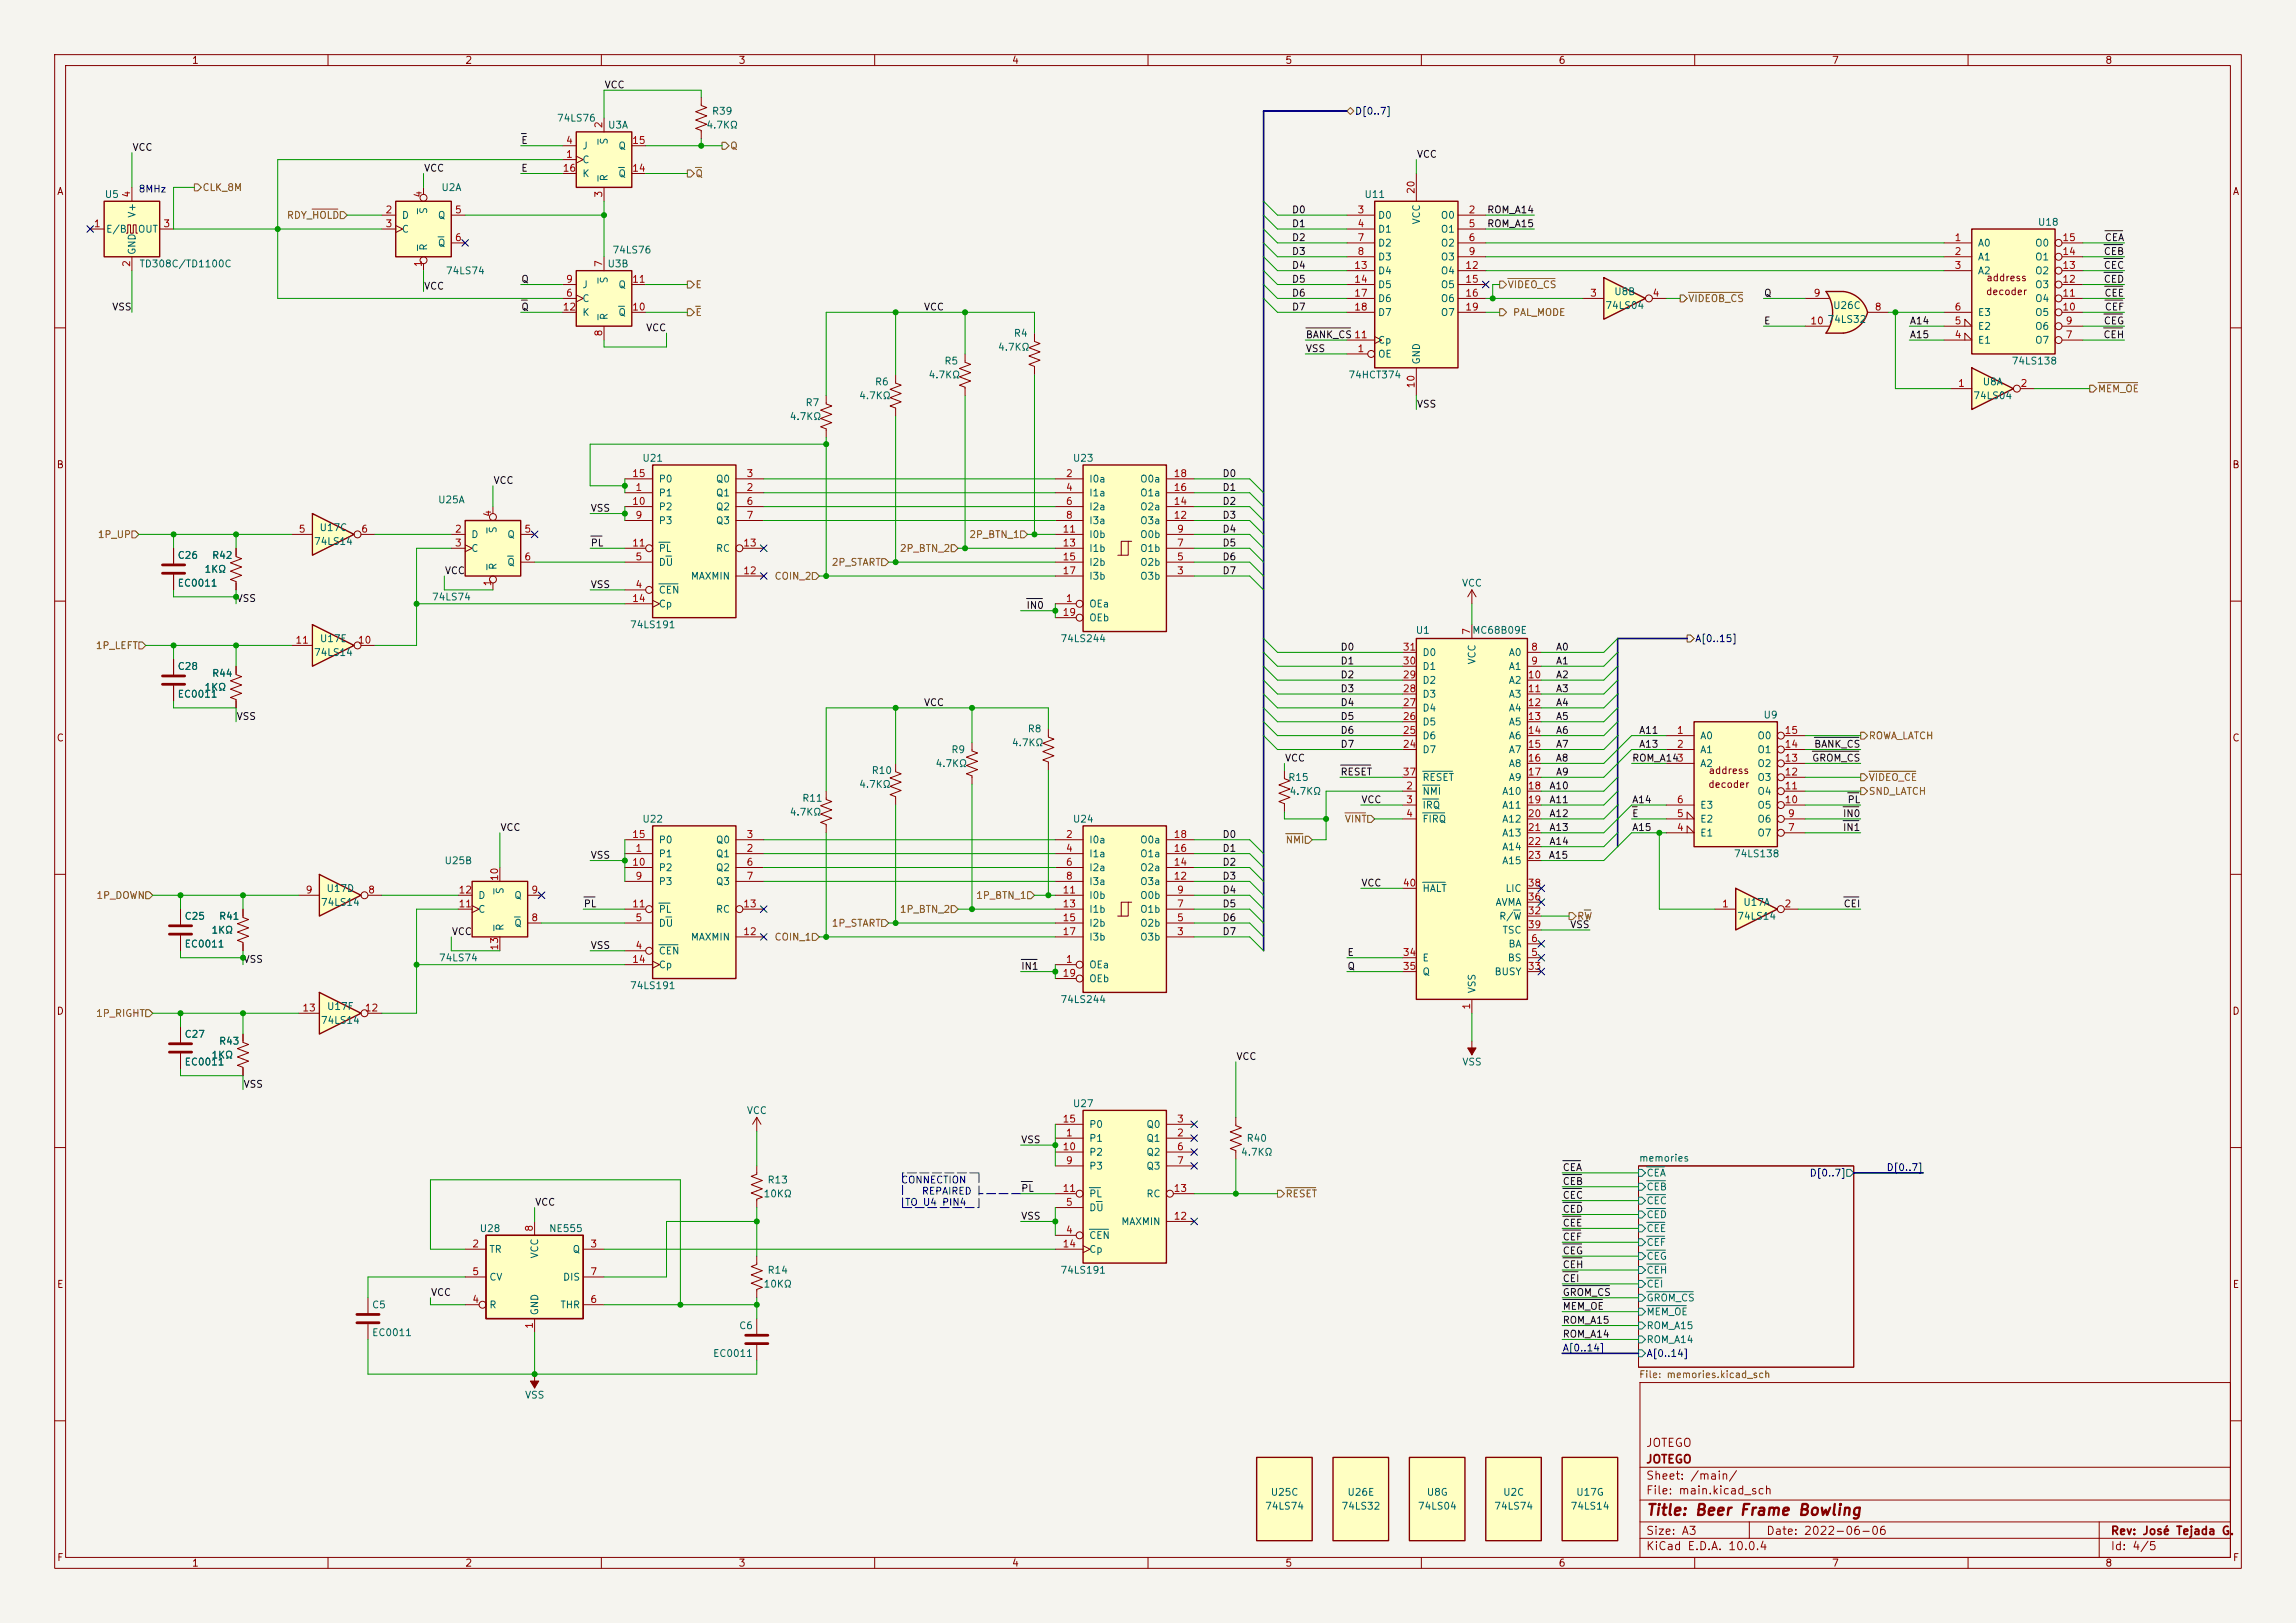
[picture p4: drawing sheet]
<svg xmlns="http://www.w3.org/2000/svg" width="420mm" height="297mm" viewBox="0 0 420 297" stroke-linecap="round" stroke-linejoin="round" font-family="sans-serif">
<defs><g id="words">
<text font-size="2" fill="#840000" x="301" y="277.8">Title: Beer Frame Bowling</text>
<g font-size="1.5" fill="#840000">
<text x="301" y="268.1">JOTEGO</text>
<text x="301" y="265.1">JOTEGO</text>
<text x="301" y="273.8">File: main.kicad_sch</text>
<text x="301" y="271.1">Sheet: /main/</text>
<text x="301" y="281.2">Size: A3</text>
<text x="323" y="281.2">Date: 2022-06-06</text>
<text x="386" y="281.2">Rev: José Tejada G.</text>
<text x="301" y="284">KiCad E.D.A. 10.0.4</text>
<text x="386" y="284">Id: 4/5</text>
</g>
<g font-size="1.3" fill="#840000">
<text x="35" y="12">1</text>
<text x="85" y="12">2</text>
<text x="135" y="12">3</text>
<text x="185" y="12">4</text>
<text x="235" y="12">5</text>
<text x="285" y="12">6</text>
<text x="335" y="12">7</text>
<text x="385" y="12">8</text>
<text x="10.3" y="36">A</text>
<text x="408.3" y="36">A</text>
<text x="363.2" y="51.8">address</text>
<text x="363.2" y="54.3">decoder</text>
<text x="10.3" y="86">B</text>
<text x="408.2" y="86">B</text>
<text x="10.3" y="136">C</text>
<text x="408.2" y="136">C</text>
<text x="312.4" y="141.9">address</text>
<text x="312.4" y="144.5">decoder</text>
<text x="10.3" y="186">D</text>
<text x="408.2" y="186">D</text>
<text x="10.3" y="236">E</text>
<text x="408.3" y="236">E</text>
<text x="10.3" y="286">F</text>
<text x="35" y="287">1</text>
<text x="85" y="287">2</text>
<text x="135" y="287">3</text>
<text x="185" y="287">4</text>
<text x="235" y="287">5</text>
<text x="285" y="287">6</text>
<text x="335" y="287">7</text>
<text x="385" y="287">8</text>
<text x="408.3" y="286">F</text>
</g>
<g font-size="1.3" fill="#0f0f0f">
<text x="110.5" y="16.5">VCC</text>
<text x="24.1" y="27.9">VCC</text>
<text x="95.2" y="26.6">E</text>
<text x="259.1" y="29.2">VCC</text>
<text x="77.5" y="31.7">VCC</text>
<text x="95.2" y="31.7">E</text>
<text x="236.2" y="41.9">D1</text>
<text x="236.2" y="39.3">D0</text>
<text x="271.9" y="41.9">ROM_A15</text>
<text x="271.9" y="39.3">ROM_A14</text>
<text x="236.2" y="44.4">D2</text>
<text x="236.2" y="47">D3</text>
<text x="384.7" y="47">CEB</text>
<text x="384.9" y="44.4">CEA</text>
<text x="77.5" y="53.3">VCC</text>
<text x="95.2" y="52">Q</text>
<text x="236.2" y="49.5">D4</text>
<text x="236.2" y="52">D5</text>
<text x="384.7" y="49.5">CEC</text>
<text x="384.7" y="52">CED</text>
<text x="20.4" y="57.1">VSS</text>
<text x="95.2" y="57.1">Q</text>
<text x="168.9" y="57.1">VCC</text>
<text x="236.2" y="54.6">D6</text>
<text x="236.2" y="57.1">D7</text>
<text x="322.6" y="59.7">E</text>
<text x="322.6" y="54.6">Q</text>
<text x="349.2" y="59.7">A14</text>
<text x="384.7" y="59.7">CEG</text>
<text x="384.8" y="54.6">CEE</text>
<text x="384.9" y="57.1">CEF</text>
<text x="118.1" y="60.9">VCC</text>
<text x="238.8" y="64.7">VSS</text>
<text x="238.8" y="62.2">BANK_CS 11</text>
<text x="349.2" y="62.2">A15</text>
<text x="384.7" y="62.2">CEH</text>
<text x="259.1" y="74.9">VSS</text>
<text x="90.2" y="88.9">VCC</text>
<text x="223.5" y="87.6">D0</text>
<text x="107.9" y="93.9">VSS</text>
<text x="223.5" y="95.2">D3</text>
<text x="223.5" y="90.1">D1</text>
<text x="223.5" y="92.7">D2</text>
<text x="107.9" y="100.3">PL</text>
<text x="223.5" y="100.3">D5</text>
<text x="223.5" y="97.8">D4</text>
<text x="81.3" y="105.4">VCC</text>
<text x="107.9" y="107.9">VSS</text>
<text x="223.5" y="105.4">D7</text>
<text x="223.5" y="102.8">D6</text>
<text x="43.2" y="110.5">VSS</text>
<text x="187.7" y="111.7">IN0</text>
<text x="245.1" y="119.3">D0</text>
<text x="284.5" y="119.3">A0</text>
<text x="245.1" y="124.4">D2</text>
<text x="245.1" y="121.9">D1</text>
<text x="284.5" y="124.4">A2</text>
<text x="284.5" y="121.9">A1</text>
<text x="168.9" y="129.5">VCC</text>
<text x="245.1" y="127">D3</text>
<text x="245.1" y="129.5">D4</text>
<text x="284.5" y="129.5">A4</text>
<text x="284.5" y="127">A3</text>
<text x="43.2" y="132">VSS</text>
<text x="245.1" y="137.1">D7</text>
<text x="245.1" y="134.6">D6</text>
<text x="245.1" y="132">D5</text>
<text x="284.5" y="137.1">A7</text>
<text x="284.5" y="132">A5</text>
<text x="284.5" y="134.6">A6</text>
<text x="299.7" y="137.1">A13</text>
<text x="299.7" y="134.6">A11</text>
<text x="331.8" y="137.1">BANK_CS</text>
<text x="234.9" y="139.7">VCC</text>
<text x="245.1" y="142.2">RESET</text>
<text x="284.5" y="139.7">A8</text>
<text x="284.5" y="142.2">A9</text>
<text x="298.4" y="139.7">ROM_A143</text>
<text x="331.4" y="139.7">GROM_CS</text>
<text x="248.9" y="147.3">VCC</text>
<text x="283.3" y="144.7">A10</text>
<text x="283.3" y="147.3">A11</text>
<text x="283.3" y="149.8">A12</text>
<text x="298.4" y="149.8">E</text>
<text x="298.4" y="147.3">A14</text>
<text x="337" y="149.8">IN0</text>
<text x="337.9" y="147.3">PL</text>
<text x="91.4" y="152.4">VCC</text>
<text x="223.5" y="153.6">D0</text>
<text x="283.3" y="152.4">A13</text>
<text x="283.3" y="154.9">A14</text>
<text x="298.4" y="152.4">A15</text>
<text x="337" y="152.4">IN1</text>
<text x="107.9" y="157.4">VSS</text>
<text x="223.5" y="156.2">D1</text>
<text x="223.5" y="158.7">D2</text>
<text x="223.5" y="161.3">D3</text>
<text x="283.2" y="157.4">A15</text>
<text x="106.7" y="166.3">PL</text>
<text x="223.5" y="166.3">D5</text>
<text x="223.5" y="163.8">D4</text>
<text x="248.9" y="162.5">VCC</text>
<text x="337.1" y="166.3">CEI</text>
<text x="82.5" y="171.4">VCC</text>
<text x="107.9" y="174">VSS</text>
<text x="223.5" y="171.4">D7</text>
<text x="223.5" y="168.9">D6</text>
<text x="287.1" y="170.1">VSS</text>
<text x="44.4" y="176.5">VSS</text>
<text x="186.7" y="177.8">IN1</text>
<text x="246.4" y="177.8">Q</text>
<text x="246.4" y="175.2">E</text>
<text x="226.1" y="194.3">VCC</text>
<text x="44.4" y="199.4">VSS</text>
<text x="186.7" y="209.5">VSS</text>
<text x="285.8" y="214.6">CEA</text>
<text x="97.8" y="220.9">VCC</text>
<text x="186.7" y="218.4">PL</text>
<text x="285.8" y="219.7">CEC</text>
<text x="285.8" y="217.1">CEB</text>
<text x="186.7" y="223.5">VSS</text>
<text x="285.8" y="222.2">CED</text>
<text x="285.8" y="224.8">CEE</text>
<text x="285.8" y="227.3">CEF</text>
<text x="285.8" y="232.4">CEH</text>
<text x="285.8" y="229.8">CEG</text>
<text x="78.7" y="237.5">VCC</text>
<text x="285.8" y="234.9">CEI</text>
<text x="285.8" y="237.5">GROM_CS</text>
<text x="285.8" y="240">MEM_OE</text>
<text x="285.8" y="242.5">ROM_A15</text>
<text x="285.8" y="245.1">ROM_A14</text>
</g>
<g font-size="1.3" fill="#006464">
<text x="101.8" y="22.6">74LS76</text>
<text x="111.1" y="23.8">U3A</text>
<text x="129.1" y="23.8">4.7KΩ</text>
<text x="130.1" y="21.3">R39</text>
<text x="106.4" y="27.6">J</text>
<text x="111.5" y="26.6" transform="rotate(-90 111.5 26.6)">S</text>
<text x="113" y="27.6">Q</text>
<text x="80.6" y="35.3">U2A</text>
<text x="106.4" y="30.2">C</text>
<text x="106.4" y="32.7">K</text>
<text x="111.5" y="33.3" transform="rotate(-90 111.5 33.3)">R</text>
<text x="113" y="32.7">Q</text>
<text x="19.1" y="36.5">U5</text>
<text x="25.1" y="39.9" transform="rotate(-90 25.1 39.9)">V+</text>
<text x="73.4" y="40.3">D</text>
<text x="78.4" y="39.3" transform="rotate(-90 78.4 39.3)">S</text>
<text x="80" y="40.3">Q</text>
<text x="249.5" y="36.5">U11</text>
<text x="252" y="40.3">D0</text>
<text x="260.1" y="41.2" transform="rotate(-90 260.1 41.2)">VCC</text>
<text x="263.4" y="40.3">O0</text>
<text x="372.7" y="41.6">U18</text>
<text x="19.3" y="42.9">E/B</text>
<text x="25.1" y="46.7" transform="rotate(-90 25.1 46.7)">GND</text>
<text x="25.1" y="42.9">OUT</text>
<text x="73.4" y="42.9">C</text>
<text x="78.4" y="46" transform="rotate(-90 78.4 46)">R</text>
<text x="80" y="45.4">Q</text>
<text x="111.9" y="46.7">74LS76</text>
<text x="252" y="42.9">D1</text>
<text x="252" y="45.4">D2</text>
<text x="252" y="48">D3</text>
<text x="263.4" y="42.9">O1</text>
<text x="263.4" y="45.4">O2</text>
<text x="263.4" y="48">O3</text>
<text x="361.7" y="45.4">A0</text>
<text x="361.7" y="48">A1</text>
<text x="372.2" y="48">O1</text>
<text x="372.2" y="45.4">O0</text>
<text x="25.4" y="49.2">TD308C/TD1100C</text>
<text x="81.5" y="50.5">74LS74</text>
<text x="106.4" y="53">J</text>
<text x="111" y="49.2">U3B</text>
<text x="111.5" y="52" transform="rotate(-90 111.5 52)">S</text>
<text x="113" y="53">Q</text>
<text x="252" y="50.5">D4</text>
<text x="252" y="53">D5</text>
<text x="263.4" y="50.5">O4</text>
<text x="263.4" y="53">O5</text>
<text x="361.7" y="50.5">A2</text>
<text x="372.2" y="53">O3</text>
<text x="372.2" y="50.5">O2</text>
<text x="106.4" y="55.6">C</text>
<text x="106.4" y="58.1">K</text>
<text x="111.5" y="58.7" transform="rotate(-90 111.5 58.7)">R</text>
<text x="113" y="58.1">Q</text>
<text x="252" y="55.6">D6</text>
<text x="252" y="58.1">D7</text>
<text x="263.4" y="55.6">O6</text>
<text x="263.4" y="58.1">O7</text>
<text x="293.5" y="56.9">74LS04</text>
<text x="295.2" y="54.3">U8B</text>
<text x="334.2" y="59.4">74LS32</text>
<text x="335.2" y="56.9">U26C</text>
<text x="361.7" y="58.1">E3</text>
<text x="372.2" y="58.1">O5</text>
<text x="372.2" y="55.6">O4</text>
<text x="182.4" y="64.5">4.7KΩ</text>
<text x="185.3" y="61.9">R4</text>
<text x="252" y="65.7">OE</text>
<text x="252" y="63.2">Cp</text>
<text x="361.7" y="63.2">E1</text>
<text x="361.7" y="60.7">E2</text>
<text x="372.2" y="63.2">O7</text>
<text x="372.2" y="60.7">O6</text>
<text x="159.9" y="70.8">R6</text>
<text x="169.7" y="69.6">4.7KΩ</text>
<text x="172.6" y="67">R5</text>
<text x="246.6" y="69.6">74HCT374</text>
<text x="260.1" y="66.8" transform="rotate(-90 260.1 66.8)">GND</text>
<text x="362.6" y="70.8">U8A</text>
<text x="367.9" y="67">74LS138</text>
<text x="144.3" y="77.2">4.7KΩ</text>
<text x="147.2" y="74.6">R7</text>
<text x="157" y="73.4">4.7KΩ</text>
<text x="360.9" y="73.4">74LS04</text>
<text x="117.4" y="84.8">U21</text>
<text x="120.4" y="88.6">P0</text>
<text x="130.9" y="88.6">Q0</text>
<text x="196.1" y="84.8">U23</text>
<text x="199.1" y="88.6">I0a</text>
<text x="208.5" y="88.6">O0a</text>
<text x="80" y="92.4">U25A</text>
<text x="120.4" y="91.1">P1</text>
<text x="120.4" y="93.7">P2</text>
<text x="130.9" y="91.1">Q1</text>
<text x="130.9" y="93.7">Q2</text>
<text x="199.1" y="91.1">I1a</text>
<text x="199.1" y="93.7">I2a</text>
<text x="208.5" y="93.7">O2a</text>
<text x="208.5" y="91.1">O1a</text>
<text x="57.3" y="100">74LS14</text>
<text x="58.3" y="97.5">U17C</text>
<text x="86.1" y="98.8">D</text>
<text x="86.1" y="101.3">C</text>
<text x="91.1" y="97.7" transform="rotate(-90 91.1 97.7)">S</text>
<text x="92.7" y="98.8">Q</text>
<text x="120.4" y="96.2">P3</text>
<text x="120.4" y="101.3">PL</text>
<text x="130.9" y="96.2">Q3</text>
<text x="130.9" y="101.3">RC</text>
<text x="199.1" y="96.2">I3a</text>
<text x="199.1" y="98.8">I0b</text>
<text x="199.1" y="101.3">I1b</text>
<text x="208.5" y="101.3">O1b</text>
<text x="208.5" y="98.8">O0b</text>
<text x="208.5" y="96.2">O3a</text>
<text x="32.4" y="102.6">C26</text>
<text x="32.4" y="107.7">EC0011</text>
<text x="37.3" y="105.1">1KΩ</text>
<text x="38.7" y="102.6">R42</text>
<text x="91.1" y="104.4" transform="rotate(-90 91.1 104.4)">R</text>
<text x="92.7" y="103.8">Q</text>
<text x="120.4" y="103.8">DU</text>
<text x="126.3" y="106.4">MAXMIN</text>
<text x="199.1" y="103.8">I2b</text>
<text x="199.1" y="106.4">I3b</text>
<text x="208.5" y="106.4">O3b</text>
<text x="208.5" y="103.8">O2b</text>
<text x="267.3" y="107.7">VCC</text>
<text x="78.9" y="110.2">74LS74</text>
<text x="120.4" y="108.9">CEN</text>
<text x="120.4" y="111.5">Cp</text>
<text x="199.1" y="111.5">OEa</text>
<text x="58.4" y="117.8">U17E</text>
<text x="115.1" y="115.3">74LS191</text>
<text x="193.9" y="117.8">74LS244</text>
<text x="199.1" y="114">OEb</text>
<text x="258.9" y="116.3">U1</text>
<text x="269.2" y="116.3">MC68B09E</text>
<text x="32.4" y="122.9">C28</text>
<text x="38.7" y="124.2">R44</text>
<text x="57.3" y="120.4">74LS14</text>
<text x="260.1" y="125.4">D2</text>
<text x="260.1" y="122.9">D1</text>
<text x="260.1" y="120.4">D0</text>
<text x="270.2" y="121.7" transform="rotate(-90 270.2 121.7)">VCC</text>
<text x="275.9" y="120.4">A0</text>
<text x="275.9" y="122.9">A1</text>
<text x="275.9" y="125.4">A2</text>
<text x="32.4" y="128">EC0011</text>
<text x="37.3" y="126.7">1KΩ</text>
<text x="260.1" y="130.5">D4</text>
<text x="260.1" y="128">D3</text>
<text x="275.9" y="128">A3</text>
<text x="275.9" y="130.5">A4</text>
<text x="322.5" y="131.8">U9</text>
<text x="185" y="136.9">4.7KΩ</text>
<text x="187.9" y="134.3">R8</text>
<text x="260.1" y="135.6">D6</text>
<text x="260.1" y="133.1">D5</text>
<text x="275.9" y="133.1">A5</text>
<text x="275.9" y="135.6">A6</text>
<text x="310.9" y="135.6">A0</text>
<text x="321.4" y="135.6">O0</text>
<text x="159.3" y="141.9">R10</text>
<text x="171" y="140.7">4.7KΩ</text>
<text x="173.9" y="138.1">R9</text>
<text x="235.5" y="143.2">R15</text>
<text x="260.1" y="138.1">D7</text>
<text x="260.1" y="143.2">RESET</text>
<text x="275.9" y="138.1">A7</text>
<text x="275.9" y="140.7">A8</text>
<text x="275.9" y="143.2">A9</text>
<text x="310.9" y="138.1">A1</text>
<text x="310.9" y="140.7">A2</text>
<text x="321.4" y="143.2">O3</text>
<text x="321.4" y="140.7">O2</text>
<text x="321.4" y="138.1">O1</text>
<text x="144.3" y="149.6">4.7KΩ</text>
<text x="146.6" y="147">R11</text>
<text x="157" y="144.5">4.7KΩ</text>
<text x="235.8" y="145.8">4.7KΩ</text>
<text x="260.1" y="145.8">NMI</text>
<text x="260.1" y="148.3">IRQ</text>
<text x="274.7" y="145.8">A10</text>
<text x="274.7" y="148.3">A11</text>
<text x="310.9" y="148.3">E3</text>
<text x="321.4" y="148.3">O5</text>
<text x="321.4" y="145.8">O4</text>
<text x="117.4" y="150.8">U22</text>
<text x="120.4" y="154.6">P0</text>
<text x="130.9" y="154.6">Q0</text>
<text x="196.1" y="150.8">U24</text>
<text x="199.1" y="154.6">I0a</text>
<text x="208.5" y="154.6">O0a</text>
<text x="260.1" y="150.8">FIRQ</text>
<text x="274.7" y="150.8">A12</text>
<text x="274.7" y="153.4">A13</text>
<text x="274.7" y="155.9">A14</text>
<text x="310.9" y="153.4">E1</text>
<text x="310.9" y="150.8">E2</text>
<text x="321.4" y="153.4">O7</text>
<text x="321.4" y="150.8">O6</text>
<text x="81.2" y="158.5">U25B</text>
<text x="120.4" y="157.2">P1</text>
<text x="120.4" y="159.7">P2</text>
<text x="130.9" y="157.2">Q1</text>
<text x="130.9" y="159.7">Q2</text>
<text x="199.1" y="157.2">I1a</text>
<text x="199.1" y="159.7">I2a</text>
<text x="208.5" y="159.7">O2a</text>
<text x="208.5" y="157.2">O1a</text>
<text x="274.7" y="158.5">A15</text>
<text x="317.1" y="157.2">74LS138</text>
<text x="58.6" y="166.1">74LS14</text>
<text x="59.6" y="163.5">U17D</text>
<text x="87.4" y="167.3">C</text>
<text x="87.4" y="164.8">D</text>
<text x="92.4" y="163.7" transform="rotate(-90 92.4 163.7)">S</text>
<text x="94" y="164.8">Q</text>
<text x="120.4" y="162.3">P3</text>
<text x="120.4" y="167.3">PL</text>
<text x="130.9" y="162.3">Q3</text>
<text x="130.9" y="167.3">RC</text>
<text x="199.1" y="162.3">I3a</text>
<text x="199.1" y="164.8">I0b</text>
<text x="199.1" y="167.3">I1b</text>
<text x="208.5" y="167.3">O1b</text>
<text x="208.5" y="164.8">O0b</text>
<text x="208.5" y="162.3">O3a</text>
<text x="260.1" y="163.5">HALT</text>
<text x="273.5" y="166.1">AVMA</text>
<text x="275.3" y="163.5">LIC</text>
<text x="318.8" y="166.1">U17A</text>
<text x="33.7" y="168.6">C25</text>
<text x="33.7" y="173.7">EC0011</text>
<text x="38.6" y="171.2">1KΩ</text>
<text x="40" y="168.6">R41</text>
<text x="92.4" y="170.4" transform="rotate(-90 92.4 170.4)">R</text>
<text x="94" y="169.9">Q</text>
<text x="120.4" y="169.9">DU</text>
<text x="126.3" y="172.4">MAXMIN</text>
<text x="199.1" y="169.9">I2b</text>
<text x="199.1" y="172.4">I3b</text>
<text x="208.5" y="172.4">O3b</text>
<text x="208.5" y="169.9">O2b</text>
<text x="274.1" y="168.6">R/W</text>
<text x="274.7" y="171.2">TSC</text>
<text x="275.8" y="173.7">BA</text>
<text x="317.7" y="168.6">74LS14</text>
<text x="80.2" y="176.2">74LS74</text>
<text x="120.4" y="175">CEN</text>
<text x="120.4" y="177.5">Cp</text>
<text x="199.1" y="177.5">OEa</text>
<text x="260.1" y="176.2">E</text>
<text x="260.1" y="178.8">Q</text>
<text x="273.3" y="178.8">BUSY</text>
<text x="275.7" y="176.2">BS</text>
<text x="59.7" y="185.1">U17F</text>
<text x="115.1" y="181.3">74LS191</text>
<text x="193.9" y="183.9">74LS244</text>
<text x="199.1" y="180">OEb</text>
<text x="270.2" y="181.9" transform="rotate(-90 270.2 181.9)">VSS</text>
<text x="33.7" y="190.2">C27</text>
<text x="40" y="191.5">R43</text>
<text x="58.6" y="187.7">74LS14</text>
<text x="33.7" y="195.3">EC0011</text>
<text x="38.6" y="194">1KΩ</text>
<text x="267.4" y="195.3">VSS</text>
<text x="196.1" y="202.9">U27</text>
<text x="136.5" y="204.2">VCC</text>
<text x="199.1" y="209.3">P1</text>
<text x="199.1" y="206.7">P0</text>
<text x="209.6" y="209.3">Q1</text>
<text x="209.6" y="206.7">Q0</text>
<text x="227.9" y="209.3">R40</text>
<text x="199.1" y="214.3">P3</text>
<text x="199.1" y="211.8">P2</text>
<text x="209.6" y="211.8">Q2</text>
<text x="209.6" y="214.3">Q3</text>
<text x="226.9" y="211.8">4.7KΩ</text>
<text x="299.7" y="212.9">memories</text>
<text x="301.1" y="215.6">CEA</text>
<text x="139.6" y="219.4">10KΩ</text>
<text x="140.3" y="216.9">R13</text>
<text x="199.1" y="222">DU</text>
<text x="199.1" y="219.4">PL</text>
<text x="209.6" y="219.4">RC</text>
<text x="301.1" y="218.1">CEB</text>
<text x="301.1" y="220.7">CEC</text>
<text x="87.6" y="225.8">U28</text>
<text x="100.3" y="225.8">NE555</text>
<text x="199.1" y="227">CEN</text>
<text x="205" y="224.5">MAXMIN</text>
<text x="301.1" y="223.2">CED</text>
<text x="301.1" y="225.8">CEE</text>
<text x="89.4" y="229.6">TR</text>
<text x="98.8" y="230.4" transform="rotate(-90 98.8 230.4)">VCC</text>
<text x="104.6" y="229.6">Q</text>
<text x="140.3" y="233.4">R14</text>
<text x="193.9" y="233.4">74LS191</text>
<text x="199.1" y="229.6">Cp</text>
<text x="301.1" y="228.3">CEF</text>
<text x="301.1" y="230.8">CEG</text>
<text x="301.1" y="233.4">CEH</text>
<text x="68" y="239.7">C5</text>
<text x="89.4" y="239.7">R</text>
<text x="89.4" y="234.7">CV</text>
<text x="102.4" y="239.7">THR</text>
<text x="102.9" y="234.7">DIS</text>
<text x="139.6" y="235.9">10KΩ</text>
<text x="301.1" y="238.5">GROM_CS</text>
<text x="301.1" y="235.9">CEI</text>
<text x="68" y="244.8">EC0011</text>
<text x="98.8" y="240.8" transform="rotate(-90 98.8 240.8)">GND</text>
<text x="135.1" y="243.5">C6</text>
<text x="301.1" y="243.5">ROM_A15</text>
<text x="301.1" y="241">MEM_OE</text>
<text x="130.3" y="248.6">EC0011</text>
<text x="301.1" y="246.1">ROM_A14</text>
<text x="95.9" y="256.2">VSS</text>
<text x="232.3" y="274">U25C</text>
<text x="246.4" y="274">U26E</text>
<text x="260.9" y="274">U8G</text>
<text x="274.9" y="274">U2C</text>
<text x="288.2" y="274">U17G</text>
<text x="231.3" y="276.6">74LS74</text>
<text x="245.3" y="276.6">74LS32</text>
<text x="259.3" y="276.6">74LS04</text>
<text x="273.2" y="276.6">74LS74</text>
<text x="287.2" y="276.6">74LS14</text>
</g>
<g font-size="1.3" fill="#a90000">
<text x="110.5" y="23.6" transform="rotate(-90 110.5 23.6)">2</text>
<text x="103.4" y="29.2">1</text>
<text x="103.4" y="26.6">4</text>
<text x="115.5" y="26.6">15</text>
<text x="102.8" y="31.7">16</text>
<text x="115.5" y="31.7">14</text>
<text x="259.1" y="35.6" transform="rotate(-90 259.1 35.6)">20</text>
<text x="17.1" y="41.9">1</text>
<text x="24.1" y="36.3" transform="rotate(-90 24.1 36.3)">4</text>
<text x="29.8" y="41.9">3</text>
<text x="70.4" y="39.3">2</text>
<text x="70.4" y="41.9">3</text>
<text x="77.4" y="36.3" transform="rotate(-90 77.4 36.3)">4</text>
<text x="83.1" y="39.3">5</text>
<text x="110.5" y="36.3" transform="rotate(-90 110.5 36.3)">3</text>
<text x="248.2" y="39.3">3</text>
<text x="248.2" y="41.9">4</text>
<text x="268.5" y="39.3">2</text>
<text x="268.5" y="41.9">5</text>
<text x="83.1" y="44.4">6</text>
<text x="248.2" y="44.4">7</text>
<text x="248.2" y="47">8</text>
<text x="268.5" y="44.4">6</text>
<text x="268.5" y="47">9</text>
<text x="357.4" y="44.4">1</text>
<text x="357.4" y="47">2</text>
<text x="377.1" y="47">14</text>
<text x="377.1" y="44.4">15</text>
<text x="24.1" y="49" transform="rotate(-90 24.1 49)">2</text>
<text x="77.4" y="49" transform="rotate(-90 77.4 49)">1</text>
<text x="103.4" y="52">9</text>
<text x="110.5" y="49" transform="rotate(-90 110.5 49)">7</text>
<text x="115.5" y="52">11</text>
<text x="247.6" y="49.5">13</text>
<text x="247.6" y="52">14</text>
<text x="267.9" y="49.5">12</text>
<text x="267.9" y="52">15</text>
<text x="357.4" y="49.5">3</text>
<text x="377.1" y="52">12</text>
<text x="377.1" y="49.5">13</text>
<text x="102.8" y="57.1">12</text>
<text x="103.4" y="54.6">6</text>
<text x="115.5" y="57.1">10</text>
<text x="247.6" y="54.6">17</text>
<text x="247.6" y="57.1">18</text>
<text x="267.9" y="54.6">16</text>
<text x="267.9" y="57.1">19</text>
<text x="290.8" y="54.6">3</text>
<text x="302.2" y="54.6">4</text>
<text x="331" y="59.7">10</text>
<text x="331.7" y="54.6">9</text>
<text x="342.8" y="57.1">8</text>
<text x="357.4" y="59.7">5</text>
<text x="357.4" y="57.1">6</text>
<text x="377.1" y="57.1">10</text>
<text x="377.1" y="54.6">11</text>
<text x="377.8" y="59.7">9</text>
<text x="110.5" y="61.7" transform="rotate(-90 110.5 61.7)">8</text>
<text x="248.2" y="64.7">1</text>
<text x="357.4" y="62.2">4</text>
<text x="377.8" y="62.2">7</text>
<text x="259.1" y="71.2" transform="rotate(-90 259.1 71.2)">10</text>
<text x="358.1" y="71.1">1</text>
<text x="369.5" y="71.1">2</text>
<text x="115.5" y="87.6">15</text>
<text x="136.5" y="87.6">3</text>
<text x="194.9" y="87.6">2</text>
<text x="214.6" y="87.6">18</text>
<text x="90.1" y="94.7" transform="rotate(-90 90.1 94.7)">4</text>
<text x="115.5" y="92.7">10</text>
<text x="116.1" y="90.1">1</text>
<text x="116.1" y="95.2">9</text>
<text x="136.5" y="90.1">2</text>
<text x="136.5" y="92.7">6</text>
<text x="136.5" y="95.2">7</text>
<text x="194.9" y="90.1">4</text>
<text x="194.9" y="92.7">6</text>
<text x="194.9" y="95.2">8</text>
<text x="214.6" y="95.2">12</text>
<text x="214.6" y="92.7">14</text>
<text x="214.6" y="90.1">16</text>
<text x="54.5" y="97.8">5</text>
<text x="66" y="97.8">6</text>
<text x="83.1" y="97.8">2</text>
<text x="83.1" y="100.3">3</text>
<text x="95.8" y="97.8">5</text>
<text x="115.5" y="100.3">11</text>
<text x="135.8" y="100.3">13</text>
<text x="194.3" y="97.8">11</text>
<text x="194.3" y="100.3">13</text>
<text x="215.2" y="100.3">7</text>
<text x="215.2" y="97.8">9</text>
<text x="90.1" y="107.4" transform="rotate(-90 90.1 107.4)">1</text>
<text x="95.8" y="102.8">6</text>
<text x="116.1" y="107.9">4</text>
<text x="116.1" y="102.8">5</text>
<text x="135.8" y="105.4">12</text>
<text x="194.3" y="102.8">15</text>
<text x="194.3" y="105.4">17</text>
<text x="215.2" y="105.4">3</text>
<text x="215.2" y="102.8">5</text>
<text x="115.5" y="110.5">14</text>
<text x="194.3" y="113">19</text>
<text x="194.9" y="110.5">1</text>
<text x="53.9" y="118.1">11</text>
<text x="65.4" y="118.1">10</text>
<text x="256.5" y="119.4">31</text>
<text x="269.2" y="116.3" transform="rotate(-90 269.2 116.3)">7</text>
<text x="280" y="119.4">8</text>
<text x="256.5" y="124.4">29</text>
<text x="256.5" y="121.9">30</text>
<text x="279.4" y="124.4">10</text>
<text x="280" y="121.9">9</text>
<text x="256.5" y="129.5">27</text>
<text x="256.5" y="127">28</text>
<text x="279.4" y="127">11</text>
<text x="279.4" y="129.5">12</text>
<text x="256.5" y="137.1">24</text>
<text x="256.5" y="134.6">25</text>
<text x="256.5" y="132.1">26</text>
<text x="279.4" y="132.1">13</text>
<text x="279.4" y="134.6">14</text>
<text x="279.4" y="137.1">15</text>
<text x="306.6" y="134.6">1</text>
<text x="306.6" y="137.1">2</text>
<text x="326.3" y="137.1">14</text>
<text x="326.3" y="134.6">15</text>
<text x="256.5" y="142.2">37</text>
<text x="279.4" y="139.7">16</text>
<text x="279.4" y="142.2">17</text>
<text x="326.3" y="142.2">12</text>
<text x="326.3" y="139.7">13</text>
<text x="257.1" y="144.8">2</text>
<text x="257.1" y="147.3">3</text>
<text x="257.1" y="149.8">4</text>
<text x="279.4" y="144.8">18</text>
<text x="279.4" y="147.3">19</text>
<text x="279.4" y="149.8">20</text>
<text x="306.6" y="149.8">5</text>
<text x="306.6" y="147.3">6</text>
<text x="326.3" y="147.3">10</text>
<text x="326.3" y="144.8">11</text>
<text x="327" y="149.8">9</text>
<text x="115.5" y="153.6">15</text>
<text x="136.5" y="153.6">3</text>
<text x="194.9" y="153.6">2</text>
<text x="214.6" y="153.6">18</text>
<text x="279.4" y="152.4">21</text>
<text x="279.4" y="154.9">22</text>
<text x="306.6" y="152.4">4</text>
<text x="327" y="152.4">7</text>
<text x="91.4" y="161.3" transform="rotate(-90 91.4 161.3)">10</text>
<text x="115.5" y="158.7">10</text>
<text x="116.1" y="156.2">1</text>
<text x="116.1" y="161.3">9</text>
<text x="136.5" y="156.2">2</text>
<text x="136.5" y="158.7">6</text>
<text x="136.5" y="161.3">7</text>
<text x="194.9" y="156.2">4</text>
<text x="194.9" y="158.7">6</text>
<text x="194.9" y="161.3">8</text>
<text x="214.6" y="161.3">12</text>
<text x="214.6" y="158.7">14</text>
<text x="214.6" y="156.2">16</text>
<text x="279.4" y="157.5">23</text>
<text x="55.8" y="163.8">9</text>
<text x="67.2" y="163.8">8</text>
<text x="83.8" y="166.3">11</text>
<text x="83.8" y="163.8">12</text>
<text x="97.1" y="163.8">9</text>
<text x="115.5" y="166.3">11</text>
<text x="135.8" y="166.3">13</text>
<text x="194.3" y="163.8">11</text>
<text x="194.3" y="166.3">13</text>
<text x="215.2" y="166.3">7</text>
<text x="215.2" y="163.8">9</text>
<text x="256.5" y="162.5">40</text>
<text x="279.4" y="167.6">32</text>
<text x="279.4" y="165.1">36</text>
<text x="279.4" y="162.5">38</text>
<text x="314.9" y="166.3">1</text>
<text x="326.3" y="166.3">2</text>
<text x="97.1" y="168.9">8</text>
<text x="116.1" y="174">4</text>
<text x="116.1" y="168.9">5</text>
<text x="135.8" y="171.4">12</text>
<text x="194.3" y="168.9">15</text>
<text x="194.3" y="171.4">17</text>
<text x="215.2" y="171.4">3</text>
<text x="215.2" y="168.9">5</text>
<text x="279.4" y="170.2">39</text>
<text x="280" y="172.7">6</text>
<text x="91.4" y="174" transform="rotate(-90 91.4 174)">13</text>
<text x="115.5" y="176.5">14</text>
<text x="194.3" y="179">19</text>
<text x="194.9" y="176.5">1</text>
<text x="256.5" y="175.2">34</text>
<text x="256.5" y="177.8">35</text>
<text x="279.4" y="177.8">33</text>
<text x="280" y="175.2">5</text>
<text x="55.2" y="185.4">13</text>
<text x="66.6" y="185.4">12</text>
<text x="269.2" y="184.9" transform="rotate(-90 269.2 184.9)">1</text>
<text x="194.3" y="205.7">15</text>
<text x="194.9" y="208.3">1</text>
<text x="215.2" y="208.3">2</text>
<text x="215.2" y="205.7">3</text>
<text x="194.3" y="210.8">10</text>
<text x="194.9" y="213.3">9</text>
<text x="215.2" y="210.8">6</text>
<text x="215.2" y="213.3">7</text>
<text x="194.3" y="218.4">11</text>
<text x="194.9" y="221">5</text>
<text x="214.6" y="218.4">13</text>
<text x="97.8" y="225.5" transform="rotate(-90 97.8 225.5)">8</text>
<text x="194.9" y="226">4</text>
<text x="214.6" y="223.5">12</text>
<text x="86.3" y="228.6">2</text>
<text x="86.3" y="233.7">5</text>
<text x="107.9" y="228.6">3</text>
<text x="107.9" y="233.7">7</text>
<text x="194.3" y="228.6">14</text>
<text x="86.3" y="238.7">4</text>
<text x="107.9" y="238.7">6</text>
<text x="97.8" y="243.3" transform="rotate(-90 97.8 243.3)">1</text>
</g>
<g font-size="1.3" fill="#000084">
<text x="247.8" y="21.3">D[0..7]</text>
<text x="310" y="117.8">A[0..15]</text>
<text x="330.9" y="215.6">D[0..7]</text>
<text x="345" y="214.6">D[0..7]</text>
<text x="285.8" y="247.6">A[0..14]</text>
<text x="301.1" y="248.6">A[0..14]</text>
</g>
<g font-size="1.3" fill="#725600">
<text x="133.5" y="27.6">Q</text>
<text x="36.9" y="35.3">CLK_8M</text>
<text x="127.1" y="32.7">Q</text>
<text x="52.4" y="40.3">RDY_HOLD</text>
<text x="127.1" y="53">E</text>
<text x="275.7" y="53">VIDEO_CS</text>
<text x="127.1" y="58.1">E</text>
<text x="276.7" y="58.1">PAL_MODE</text>
<text x="308.7" y="55.6">VIDEOB_CS</text>
<text x="383.6" y="72.1">MEM_OE</text>
<text x="17.8" y="98.8">1P_UP</text>
<text x="164.5" y="101.3">2P_BTN_2</text>
<text x="177.2" y="98.8">2P_BTN_1</text>
<text x="141.6" y="106.4">COIN_2</text>
<text x="152" y="103.8">2P_START</text>
<text x="17.4" y="119.1">1P_LEFT</text>
<text x="341.7" y="135.6">ROWA_LATCH</text>
<text x="341.7" y="143.2">VIDEO_CE</text>
<text x="341.7" y="145.8">SND_LATCH</text>
<text x="235.1" y="154.6">NMI</text>
<text x="245.9" y="150.8">VINT</text>
<text x="17.5" y="164.8">1P_DOWN</text>
<text x="164.5" y="167.3">1P_BTN_2</text>
<text x="178.5" y="164.8">1P_BTN_1</text>
<text x="141.6" y="172.4">COIN_1</text>
<text x="152" y="169.9">1P_START</text>
<text x="288.4" y="168.6">RW</text>
<text x="17.5" y="186.4">1P_RIGHT</text>
<text x="235.1" y="219.4">RESET</text>
<text x="299.7" y="252.5">File: memories.kicad_sch</text>
</g>
<g font-size="1.3" fill="#0000c2">
<text x="25.3" y="35.5">8MHz</text>
<text x="164.7" y="216.9">CONNECTION</text>
<text x="165.4" y="221">TO U4 PIN4</text>
<text x="168.5" y="218.9">REPAIRED</text>
</g>
</g></defs>
<path d="M0 0h420v297h-420z" fill="#f5f4ef" stroke="#f5f4ef" stroke-width=".18"/>
<g fill="none" stroke="#840000" stroke-width=".18">
<path d="M10 10h400v277h-400zM12 12h396v273h-396zM60 10v2M110 10v2M160 10v2M210 10v2M260 10v2M310 10v2M360 10v2M10 60h2M408 60h2M10 110h2"/>
<path d="M408 110h2M10 160h2M408 160h2M10 210h2M299.7 213.4h39.4v36.8h-39.4zM408 210h2M300 253h108v32h-108zM10 260h2M300 278.5h108M300 274.5h108M300 268.5h108M320 278.5v3"/>
<path d="M384 278.5v6.5M408 260h2M60 285v2M110 285v2M160 285v2M210 285v2M260 285v2M300 281.5h108M310 285v2M360 285v2"/>
</g>
<g fill="none" stroke="#006464" stroke-width=".18">
<path d="M299.7 214h.7l.6 .6-.6 .7h-.7zM299.7 216.5h.7l.6 .7-.6 .6h-.7zM299.7 219.1h.7l.6 .6-.6 .6h-.7zM301.2 213.5h3.3M301.2 216.1h3.5M301.2 218.6h3.5M337.8 214h.7l.6 .6-.6 .7h-.7zM299.7 221.6h.7l.6 .6-.6 .7h-.7zM299.7 224.2h.7l.6 .6-.6 .6h-.7zM299.7 226.7h.7l.6 .6-.6 .7h-.7zM299.7 229.2h.7l.6 .7-.6 .6h-.7zM299.7 231.8h.7l.6 .6-.6 .6h-.7z"/>
<path d="M299.7 239.4h.7l.6 .6-.6 .7h-.7zM299.7 236.9h.7l.6 .6-.6 .6h-.7zM299.7 234.3h.7l.6 .6-.6 .7h-.7zM301.2 221.1h3.5M301.2 223.7h3.3M301.2 226.2h3.3M301.2 228.8h3.5M301.2 231.3h3.5M301.2 238.9h7.3M301.2 236.4h8.5M301.2 233.8h2.8M299.7 241.9h.7l.6 .7-.6 .6h-.7z"/>
<path d="M299.7 244.5h.7l.6 .6-.6 .6h-.7zM299.7 247h.7l.6 .6-.6 .7h-.7z"/>
</g>
<path d="M257.8 266.7h10.2v15.2h-10.2z" fill="#ffffc2"/>
<path d="M257.8 266.7h10.2v15.2h-10.2z" fill="none" stroke="#840000" stroke-width=".25"/>
<path d="M58.4 160l7.6 3.8-7.6 3.8z" fill="#ffffc2"/>
<path d="M58.4 160l7.6 3.8-7.6 3.8z" fill="none" stroke="#840000" stroke-width=".25"/>
<g fill="none" stroke="#840000" stroke-width=".18">
<path d="M43.2 121.9v1.5l1 .4-2 .8 2 .7-2 .8 2 .8-2 .7 1 .4v1.5M163.8 139.7v1.5l1 .4-2 .8 2 .7-2 .8 2 .8-2 .7 1 .4v1.5M177.8 135.9v1.5l1 .4-2 .8 2 .7-2 .8 2 .7-2 .8 1 .4v1.5M191.8 133.4v1.5l1 .4-2 .7 2 .8-2 .7 2 .8-2 .8 1 .3v1.6M54.6 163.8h3.8M67.3 163.8h2.5"/>
<circle cx="66.7" cy="163.8" r=".63"/>
</g>
<path d="M271.8 266.7h10.1v15.2h-10.1z" fill="#ffffc2"/>
<path d="M271.8 266.7h10.1v15.2h-10.1z" fill="none" stroke="#840000" stroke-width=".25"/>
<path d="M285.7 266.7h10.2v15.2h-10.2z" fill="#ffffc2"/>
<path d="M285.7 266.7h10.2v15.2h-10.2z" fill="none" stroke="#840000" stroke-width=".25"/>
<path d="M243.8 266.7h10.2v15.2h-10.2z" fill="#ffffc2"/>
<path d="M243.8 266.7h10.2v15.2h-10.2z" fill="none" stroke="#840000" stroke-width=".25"/>
<path d="M269.2 108l-.7 1.2M269.2 108l.8 1.2M269.2 108v2.5" fill="none" stroke="#840000" stroke-width=".18"/>
<path d="M360.7 41.9h15.2v22.9h-15.2z" fill="#ffffc2"/>
<path d="M360.7 41.9h15.2v22.9h-15.2z" fill="none" stroke="#840000" stroke-width=".25"/>
<g fill="none" stroke="#840000" stroke-width=".18">
<path d="M355.6 59.7h5.1l-1.3-1.3v1.3M355.6 44.5h5.1M355.6 47h5.1M355.6 49.5h5.1M355.6 57.2h5.1M377.2 44.5h3.8M377.2 47h3.8M377.2 49.5h3.8M377.2 59.7h3.8M377.2 57.2h3.8M377.2 54.6h3.8M377.2 52.1h3.8"/>
<path d="M355.6 62.2h5.1l-1.3-1.2v1.2M377.2 62.2h3.8"/>
<circle cx="376.6" cy="44.4" r=".63"/>
<circle cx="376.6" cy="54.6" r=".63"/>
<circle cx="376.6" cy="52.1" r=".63"/>
<circle cx="376.6" cy="49.5" r=".63"/>
<circle cx="376.6" cy="47" r=".63"/>
<circle cx="376.6" cy="59.7" r=".63"/>
<circle cx="376.6" cy="57.1" r=".63"/>
<circle cx="376.6" cy="62.2" r=".63"/>
</g>
<path d="M360.7 67.3l7.6 3.8-7.6 3.8z" fill="#ffffc2"/>
<path d="M360.7 67.3l7.6 3.8-7.6 3.8z" fill="none" stroke="#840000" stroke-width=".25"/>
<g fill="none" stroke="#840000" stroke-width=".18">
<path d="M356.9 71.1h3.8M369.6 71.1h2.5"/>
<circle cx="368.9" cy="71.1" r=".63"/>
</g>
<path d="M251.5 36.8h15.2v30.5h-15.2z" fill="#ffffc2"/>
<path d="M251.5 36.8h15.2v30.5h-15.2z" fill="none" stroke="#840000" stroke-width=".25"/>
<g fill="none" stroke="#840000" stroke-width=".18">
<path d="M246.4 39.4h5.1M259.1 31.8v5M266.7 39.4h5.1M246.4 41.9h5.1M246.4 44.5h5.1M246.4 47h5.1M246.4 49.5h5.1M246.4 52.1h5.1M246.4 54.6h5.1M246.4 57.2h5.1M266.7 41.9h5.1M266.7 44.5h5.1"/>
<path d="M266.7 47h5.1M266.7 49.5h5.1M266.7 52.1h5.1M266.7 54.6h5.1M266.7 57.2h5.1M246.4 64.8h3.8M246.4 62.2h5.1M251.5 61.6l1.2 .6-1.2 .7M259.1 67.3v5.1M226.1 204.5v1.5l1 .4-2.1 .7 2.1 .8-2.1 .8 2.1 .7-2.1 .8 1.1 .4v1.5"/>
<circle cx="250.8" cy="64.8" r=".63"/>
</g>
<path d="M198.1 203.2h15.3v27.9h-15.3z" fill="#ffffc2"/>
<path d="M198.1 203.2h15.3v27.9h-15.3z" fill="none" stroke="#840000" stroke-width=".25"/>
<g fill="none" stroke="#840000" stroke-width=".18">
<path d="M193 208.3h5.1M193 205.7h5.1M193 210.8h5.1M193 213.4h5.1M193 218.4h3.8M213.4 208.3h5M213.4 205.7h5M213.4 210.8h5M213.4 213.4h5M214.6 218.4h3.8M193 226.1h3.8M193 221h5.1"/>
<path d="M193 228.6h5.1M198.1 228l1.3 .6-1.3 .6M213.4 223.5h5"/>
<circle cx="197.5" cy="218.4" r=".63"/>
<circle cx="214" cy="218.4" r=".63"/>
<circle cx="197.5" cy="226.1" r=".63"/>
</g>
<path d="M199.3 217.3h2M200.5 219.9h1.1M199.3 225h3.5" fill="none" stroke="#006464" stroke-width=".18"/>
<path d="M309.9 132.1h15.2v22.8h-15.2z" fill="#ffffc2"/>
<path d="M309.9 132.1h15.2v22.8h-15.2z" fill="none" stroke="#840000" stroke-width=".25"/>
<g fill="none" stroke="#840000" stroke-width=".18">
<path d="M304.8 134.6h5.1M304.8 137.2h5.1M304.8 139.7h5.1M326.4 134.6h3.8M326.4 137.2h3.8M326.4 139.7h3.8M304.8 152.4h5.1l-1.3-1.3v1.3M304.8 149.9h5.1l-1.3-1.3v1.3M304.8 147.3h5.1M326.4 152.4h3.8M326.4 149.9h3.8M326.4 147.3h3.8"/>
<path d="M326.4 144.8h3.8M326.4 142.2h3.8"/>
<circle cx="325.8" cy="139.7" r=".63"/>
<circle cx="325.8" cy="137.2" r=".63"/>
<circle cx="325.8" cy="134.6" r=".63"/>
<circle cx="325.8" cy="149.9" r=".63"/>
<circle cx="325.8" cy="142.2" r=".63"/>
<circle cx="325.8" cy="152.4" r=".63"/>
<circle cx="325.8" cy="144.8" r=".63"/>
<circle cx="325.8" cy="147.3" r=".63"/>
</g>
<path d="M334 53.3h3.2M334 61h3.2" fill="none" stroke="#ffffc2" stroke-width=".18"/>
<g fill="#ffffc2" stroke="#ffffc2" stroke-width=".18">
<path d="M336.6 55.8l5 1.4a5.2 5.2 0 0 1-4.4 3.8z"/>
<path d="M337.2 53.3a5.1 5.1 0 0 1 4.4 3.9l-5 1.2z"/>
</g>
<path d="M334 53.3h3.2v7.7h-3.2a6.7 6.7 0 0 0 0-7.7z" fill="#ffffc2"/>
<path d="M337.2 53.3h-3.2a6.6 6.6 0 0 1 0 7.7h3.2M337.2 53.3a5.1 5.1 0 0 1 4.4 3.9M341.6 57.2a5.2 5.2 0 0 1-4.4 3.8" fill="none" stroke="#840000" stroke-width=".25"/>
<path d="M330.2 54.6h4.3M330.2 59.7h4.3M341.6 57.2h3.8" fill="none" stroke="#840000" stroke-width=".18"/>
<path d="M293.4 50.8l7.6 3.8-7.6 3.8z" fill="#ffffc2"/>
<path d="M293.4 50.8l7.6 3.8-7.6 3.8z" fill="none" stroke="#840000" stroke-width=".25"/>
<g fill="none" stroke="#840000" stroke-width=".18">
<path d="M289.6 54.6h3.8M302.3 54.6h2.5"/>
<circle cx="301.6" cy="54.6" r=".63"/>
</g>
<path d="M198.1 151.1h15.3v30.5h-15.3z" fill="#ffffc2"/>
<g fill="none" stroke="#840000" stroke-width=".18">
<path d="M163.8 68.6v1.5l1 .4-2 .7 2 .8-2 .8 2 .7-2 .8 1 .4v1.5M176.5 64.8v1.5l1 .4-2 .7 2 .8-2 .8 2 .7-2 .8 1 .4v1.5M189.2 61v1.5l1 .4-2 .7 2 .8-2 .8 2 .7-2 .8 1 .4v1.5M193 153.7h5.1M193 156.2h5.1M193 158.8h5.1M213.4 153.7h5M213.4 156.2h5M213.4 158.8h5M193 176.5h3.8M193 171.5h5.1M193 168.9h5.1"/>
<path d="M193 166.4h5.1M193 161.3h5.1M193 163.8h5.1M193 179.1h3.8M206.4 165.1h-1.3v2.5M207 165.1h-.6v2.5h-1.9M213.4 171.5h5M213.4 168.9h5M213.4 166.4h5M213.4 161.3h5M213.4 163.8h5M138.4 229.9v1.5l-1 .4 2 .7-2 .8 2 .8-2 .7 2 .8-1 .4v1.5"/>
<circle cx="197.5" cy="179.1" r=".63"/>
<circle cx="197.5" cy="176.5" r=".63"/>
</g>
<path d="M198.1 151.1h15.3v30.5h-15.3z" fill="none" stroke="#840000" stroke-width=".25"/>
<path d="M88.9 226.1h17.8v15.2h-17.8z" fill="#ffffc2"/>
<path d="M88.9 226.1h17.8v15.2h-17.8z" fill="none" stroke="#840000" stroke-width=".25"/>
<g fill="none" stroke="#840000" stroke-width=".18">
<path d="M85.1 228.6h3.8M85.1 238.8h2.5M85.1 233.7h3.8M97.8 223.5v2.6M106.7 228.6h3.8M106.7 238.8h3.8M106.7 233.7h3.8M97.8 241.3v2.5M138.4 241.3v2.8M138.4 246.1v2.8"/>
<circle cx="88.3" cy="238.8" r=".63"/>
</g>
<path d="M136.4 244.3h4.1M136.4 245.9h4.1" fill="none" stroke="#840000" stroke-width=".51"/>
<path d="M259.1 116.8h20.3v66.1h-20.3z" fill="#ffffc2"/>
<path d="M259.1 116.8h20.3v66.1h-20.3z" fill="none" stroke="#840000" stroke-width=".25"/>
<g fill="none" stroke="#840000" stroke-width=".18">
<path d="M256.5 119.4h2.6M269.2 114.3v2.5M279.4 119.4h2.5M256.5 121.9h2.6M256.5 124.5h2.6M256.5 127h2.6M256.5 129.5h2.6M256.5 132.1h2.6M256.5 134.6h2.6M256.5 137.2h2.6M279.4 121.9h2.5M279.4 124.5h2.5"/>
<path d="M279.4 127h2.5M279.4 129.5h2.5M279.4 132.1h2.5M279.4 134.6h2.5M279.4 137.2h2.5M279.4 139.7h2.5M256.5 144.8h2.6M256.5 147.3h2.6M256.5 149.9h2.6M256.5 142.2h2.6M279.4 144.8h2.5M279.4 147.3h2.5"/>
<path d="M279.4 149.9h2.5M279.4 142.2h2.5M279.4 152.4h2.5M279.4 154.9h2.5M279.4 157.5h2.5M256.5 175.3h2.6M256.5 177.8h2.6M256.5 162.6h2.6M279.4 175.3h2.5M279.4 172.7h2.5M279.4 167.6h2.5M279.4 177.8h2.5"/>
<path d="M279.4 165.1h2.5M279.4 162.6h2.5M279.4 170.2h2.5M269.2 182.9v2.5M269.2 190.5v2.5"/>
</g>
<path d="M260.2 143.7h3.2M260.2 146.2h3M260.2 148.8h4.1M260.2 141.1h5.5M260.2 161.5h4.2M276.9 166.5h1.2" fill="none" stroke="#006464" stroke-width=".18"/>
<path d="M268.5 191.8h1.5l-.8 1.2z" fill="#840000" stroke="#840000" stroke-width=".18"/>
<path d="M317.5 162.6l7.6 3.8-7.6 3.8z" fill="#ffffc2"/>
<path d="M317.5 162.6l7.6 3.8-7.6 3.8z" fill="none" stroke="#840000" stroke-width=".25"/>
<g fill="none" stroke="#840000" stroke-width=".18">
<path d="M313.7 166.4h3.8M326.4 166.4h2.5M44.4 189.2v1.6l1.1 .3-2.1 .8 2.1 .8-2.1 .7 2.1 .8-2.1 .7 1 .4v1.6M97.8 251.5v2.5"/>
<circle cx="325.8" cy="166.4" r=".63"/>
</g>
<path d="M97 252.7h1.6l-.8 1.3z" fill="#840000" stroke="#840000" stroke-width=".18"/>
<path d="M198.1 85.1h15.3v30.5h-15.3z" fill="#ffffc2"/>
<g fill="none" stroke="#840000" stroke-width=".18">
<path d="M193 87.6h5.1M193 90.2h5.1M193 92.7h5.1M193 95.3h5.1M193 97.8h5.1M206.4 99.1h-1.3v2.5M207 99.1h-.6v2.5h-1.9M213.4 87.6h5M213.4 90.2h5M213.4 92.7h5M213.4 95.3h5M213.4 97.8h5"/>
<path d="M193 110.5h3.8M193 105.4h5.1M193 102.9h5.1M193 100.3h5.1M193 113h3.8M213.4 105.4h5M213.4 102.9h5M213.4 100.3h5M33 188v2.8M33 192.8v2.8M67.3 237.5v2.8M67.3 242.3v2.8"/>
<circle cx="197.5" cy="113" r=".63"/>
<circle cx="197.5" cy="110.5" r=".63"/>
</g>
<path d="M198.1 85.1h15.3v30.5h-15.3z" fill="none" stroke="#840000" stroke-width=".25"/>
<path d="M31 191h4.1M31 192.5h4.1M65.3 240.5h4M65.3 242.1h4" fill="none" stroke="#840000" stroke-width=".51"/>
<path d="M58.4 181.6l7.6 3.8-7.6 3.8z" fill="#ffffc2"/>
<path d="M58.4 181.6l7.6 3.8-7.6 3.8z" fill="none" stroke="#840000" stroke-width=".25"/>
<g fill="none" stroke="#840000" stroke-width=".18">
<path d="M33 166.4v2.8M33 171.2v2.8M44.4 166.4v1.5l1.1 .4-2.1 .7 2.1 .8-2.1 .8 2.1 .7-2.1 .8 1 .4v1.5M54.6 185.4h3.8M67.3 185.4h2.5"/>
<circle cx="66.7" cy="185.4" r=".63"/>
</g>
<path d="M31 169.4h4.1M31 170.9h4.1" fill="none" stroke="#840000" stroke-width=".51"/>
<path d="M57.1 94l7.7 3.8-7.7 3.8z" fill="#ffffc2"/>
<path d="M57.1 94l7.7 3.8-7.7 3.8z" fill="none" stroke="#840000" stroke-width=".25"/>
<g fill="none" stroke="#840000" stroke-width=".18">
<path d="M53.3 97.8h3.8M66 97.8h2.6"/>
<circle cx="65.4" cy="97.8" r=".63"/>
</g>
<path d="M85.1 95.3h10.1v10.1h-10.1z" fill="#ffffc2"/>
<path d="M85.1 95.3h10.1v10.1h-10.1z" fill="none" stroke="#840000" stroke-width=".25"/>
<g fill="none" stroke="#840000" stroke-width=".18">
<path d="M82.5 97.8h2.6M85.1 99.7l1.3 .6-1.3 .7M90.2 92.7v1.3M95.2 97.8h2.6M82.5 100.3h2.6M90.2 106.7v1.3M95.2 102.9h2.6"/>
<circle cx="90.2" cy="94.6" r=".63"/>
<circle cx="90.2" cy="106" r=".63"/>
</g>
<path d="M89.1 96.6v1M89.1 103.3v1M92.8 101.8h1.1" fill="none" stroke="#006464" stroke-width=".18"/>
<path d="M119.4 151.1h15.2v28h-15.2z" fill="#ffffc2"/>
<path d="M119.4 151.1h15.2v28h-15.2z" fill="none" stroke="#840000" stroke-width=".25"/>
<g fill="none" stroke="#840000" stroke-width=".18">
<path d="M151.1 72.4v1.5l1 .4-2 .8 2 .7-2 .8 2 .7-2 .8 1 .4v1.5M31.7 100.3v2.8M31.7 105.2v2.8M43.2 100.3v1.6l1 .3-2 .8 2 .8-2 .7 2 .8-2 .7 1 .4v1.6M114.3 156.2h5.1M114.3 153.7h5.1M114.3 158.8h5.1M134.6 156.2h5.1M134.6 153.7h5.1M134.6 158.8h5.1M114.3 174h3.8M114.3 168.9h5.1"/>
<path d="M114.3 161.3h5.1M114.3 166.4h3.8M114.3 176.5h5.1M119.4 175.9l1.2 .6-1.2 .7M134.6 161.3h5.1M134.6 171.5h5.1M135.9 166.4h3.8M138.4 213.4v1.5l-1 .4 2 .7-2 .8 2 .8-2 .7 2 .8-1 .4v1.5M138.4 204.5v2.5M138.4 204.5l-.7 1.2M138.4 204.5l.8 1.2"/>
<circle cx="118.7" cy="166.4" r=".63"/>
<circle cx="118.7" cy="174" r=".63"/>
<circle cx="135.3" cy="166.4" r=".63"/>
</g>
<path d="M120.5 172.9h3.5M120.5 165.3h2.1M121.8 167.8h1.1" fill="none" stroke="#006464" stroke-width=".18"/>
<path d="M29.7 103.4h4.1M29.7 104.9h4.1" fill="none" stroke="#840000" stroke-width=".51"/>
<path d="M19 36.8h10.2v10.2h-10.2z" fill="#ffffc2"/>
<path d="M19 36.8h10.2v10.2h-10.2z" fill="none" stroke="#840000" stroke-width=".25"/>
<path d="M24.1 34.3v2.5M16.5 41.9h2.5M23.1 42.7h.3v-1.6h.5v1.6h.5v-1.6h.5v1.6h.2M24.1 47v2.5M29.2 41.9h2.5" fill="none" stroke="#840000" stroke-width=".18"/>
<path d="M72.4 36.8h10.1v10.2h-10.1z" fill="#ffffc2"/>
<path d="M72.4 36.8h10.1v10.2h-10.1z" fill="none" stroke="#840000" stroke-width=".25"/>
<g fill="none" stroke="#840000" stroke-width=".18">
<path d="M69.8 39.4h2.6M77.5 34.3v1.3M82.5 39.4h2.6M69.8 41.9h2.6M72.4 41.3l1.3 .6-1.3 .6M77.5 48.3v1.2M82.5 44.5h2.6"/>
<circle cx="77.5" cy="36.2" r=".63"/>
<circle cx="77.5" cy="47.6" r=".63"/>
</g>
<path d="M76.4 38.2v.9M76.4 44.8v1M80.1 43.3h1.1" fill="none" stroke="#006464" stroke-width=".18"/>
<path d="M86.4 161.3h10.1v10.2h-10.1z" fill="#ffffc2"/>
<path d="M86.4 161.3h10.1v10.2h-10.1z" fill="none" stroke="#840000" stroke-width=".25"/>
<path d="M91.4 158.8v2.5M151.1 144.8v1.5l1 .4-2 .7 2 .8-2 .8 2 .7-2 .8 1 .4v1.5M83.8 163.8h2.6M83.8 166.4h2.6M86.4 165.7l1.2 .7-1.2 .6M91.4 171.5v2.5M96.5 168.9h2.6M96.5 163.8h2.6" fill="none" stroke="#840000" stroke-width=".18"/>
<path d="M90.3 162.6v1M90.3 169.3v1M94.1 167.8h1.1" fill="none" stroke="#006464" stroke-width=".18"/>
<path d="M229.9 266.7h10.1v15.2h-10.1z" fill="#ffffc2"/>
<path d="M229.9 266.7h10.1v15.2h-10.1z" fill="none" stroke="#840000" stroke-width=".25"/>
<path d="M105.4 24.1h10.2v10.2h-10.2z" fill="#ffffc2"/>
<path d="M105.4 24.1h10.2v10.2h-10.2z" fill="none" stroke="#840000" stroke-width=".25"/>
<path d="M128.3 17.8v1.5l1 .4-2 .7 2 .8-2 .8 2 .7-2 .8 1 .4v1.5M102.9 29.2h2.5M102.9 26.7h2.5M102.9 31.8h2.5M105.4 28.6l1.3 .6-1.3 .6M110.5 21.6v2.5M110.5 34.3v2.5M115.6 26.7h2.5M115.6 31.8h2.5M31.7 120.7v2.7M31.7 125.5v2.8" fill="none" stroke="#840000" stroke-width=".18"/>
<path d="M109.4 25.5v.9M109.4 32.1v1M113.1 30.6h1.1" fill="none" stroke="#006464" stroke-width=".18"/>
<path d="M29.7 123.7h4.1M29.7 125.2h4.1" fill="none" stroke="#840000" stroke-width=".51"/>
<path d="M105.4 49.5h10.2v10.2h-10.2z" fill="#ffffc2"/>
<path d="M105.4 49.5h10.2v10.2h-10.2z" fill="none" stroke="#840000" stroke-width=".25"/>
<path d="M102.9 54.6h2.5M102.9 52.1h2.5M102.9 57.2h2.5M105.4 54l1.3 .6-1.3 .6M110.5 47v2.5M110.5 59.7v2.5M115.6 52.1h2.5M115.6 57.2h2.5" fill="none" stroke="#840000" stroke-width=".18"/>
<path d="M109.4 50.9v.9M109.4 57.5v1M113.1 56h1.1" fill="none" stroke="#006464" stroke-width=".18"/>
<path d="M57.1 114.3l7.7 3.8-7.7 3.8z" fill="#ffffc2"/>
<path d="M57.1 114.3l7.7 3.8-7.7 3.8z" fill="none" stroke="#840000" stroke-width=".25"/>
<g fill="none" stroke="#840000" stroke-width=".18">
<path d="M53.3 118.1h3.8M66 118.1h2.6"/>
<circle cx="65.4" cy="118.1" r=".63"/>
</g>
<path d="M119.4 85.1h15.2v27.9h-15.2z" fill="#ffffc2"/>
<path d="M119.4 85.1h15.2v27.9h-15.2z" fill="none" stroke="#840000" stroke-width=".25"/>
<g fill="none" stroke="#840000" stroke-width=".18">
<path d="M114.3 90.2h5.1M114.3 87.6h5.1M114.3 92.7h5.1M114.3 95.3h5.1M134.6 90.2h5.1M134.6 87.6h5.1M134.6 92.7h5.1M134.6 95.3h5.1M31.7 100.3v2.8M31.7 105.2v2.8M43.2 100.3v1.3M43.2 106.7v1.3"/>
<path d="M114.3 108h3.8M114.3 102.9h5.1M114.3 100.3h3.8M114.3 110.5h5.1M119.4 109.9l1.2 .6-1.2 .6M134.6 105.4h5.1M135.9 100.3h3.8M31.7 120.7v2.7M31.7 125.5v2.8M43.2 121.9v1.3M43.2 128.3v1.2M234.9 141v1.5l1.1 .4-2.1 .7 2.1 .8-2.1 .8 2.1 .7-2.1 .8 1 .4v1.5"/>
<path d="M33 166.4v2.8M33 171.2v2.8M44.4 166.4v1.2M44.4 172.7v1.3M33 188v2.8M33 192.8v2.8M44.4 189.2v1.3M44.4 195.6v1.3"/>
<circle cx="118.7" cy="100.3" r=".63"/>
<circle cx="118.7" cy="107.9" r=".63"/>
<circle cx="135.3" cy="100.3" r=".63"/>
</g>
<path d="M120.5 99.2h2.1M120.5 106.8h3.5M121.8 101.8h1.1" fill="none" stroke="#006464" stroke-width=".18"/>
<g fill="none" stroke="#725600" stroke-width=".18">
<path d="M35.6 33.7h.6l.6 .6-.6 .6h-.6zM57.1 38.3h4.7M62.2 38.7h.7l.6 .7-.6 .6h-.7zM125.7 31.1h.7l.6 .7-.6 .6h-.7zM127.2 30.6h1.1M132.1 26h.6l.6 .7-.6 .6h-.6zM246.4 20.3l.6-.6 .6 .6-.6 .7zM125.7 51.4h.7l.6 .7-.6 .6h-.7zM125.7 56.5h.7l.6 .7-.6 .6h-.7zM127.2 56h.9M274.3 56.5h.7l.6 .7-.6 .6h-.7zM274.3 51.4h.7l.6 .7-.6 .6h-.7z"/>
<path d="M275.8 51h8.7M307.3 54h.7l.6 .6-.6 .6h-.7zM308.8 53.5h9.9M382.3 70.5h.6l.6 .6-.6 .7h-.6zM383.8 70h7.2M24.1 97.2h.7l.6 .6-.6 .6h-.7zM174 99.7h.6l.7 .6-.7 .7h-.6zM186.7 97.2h.6l.7 .6-.7 .6h-.6zM25.4 117.5h.6l.7 .6-.7 .6h-.6zM148.6 104.8h.6l.7 .6-.7 .6h-.6zM161.3 102.2h.6l.7 .7-.7 .6h-.6zM308.6 116.2h.6l.7 .6-.7 .7h-.6z"/>
<path d="M340.4 134h.6l.6 .6-.6 .7h-.6zM235.2 152.6h3.1M238.8 153h.6l.6 .7-.6 .6h-.6zM246 148.8h3.8M250.2 149.2h.6l.7 .7-.7 .6h-.6zM340.4 141.6h.6l.6 .6-.6 .7h-.6zM340.4 144.1h.6l.6 .7-.6 .6h-.6zM341.9 141.1h8.5M26.7 163.2h.6l.6 .6-.6 .7h-.6zM148.6 170.8h.6l.7 .7-.7 .6h-.6zM161.3 168.3h.6l.7 .6-.7 .6h-.6zM174 165.7h.6l.7 .7-.7 .6h-.6z"/>
<path d="M188 163.2h.6l.6 .6-.6 .7h-.6zM287 167h.7l.6 .6-.6 .7h-.7zM289.8 166.5h1.2M26.7 184.8h.6l.6 .6-.6 .7h-.6zM233.7 217.8h.6l.6 .6-.6 .7h-.6zM235.2 217.3h5.5"/>
</g>
<g fill="none" stroke="#0f0f0f" stroke-width=".18">
<path d="M95.4 24.4h.9M95.4 54.9h1.1M384.9 57.5h3.4M384.9 47.3h3.4M384.9 44.8h3.4M384.9 49.8h3.4M385 52.4h3.3M385 54.9h3.3M385 42.2h3.3M238.9 60h8.1M384.8 60h3.5M108.1 98.1h2"/>
<path d="M187.8 109.5h2.9M331.5 137.5h8.5M331.9 134.9h8.1M245.2 140h5.5M298.6 147.6h.9M337.1 147.6h2.9M337.1 150.2h2.9M338 145.1h2M106.8 164.1h2.1M186.8 175.6h2.9M337.3 164.1h2.7M186.8 216.2h2.1"/>
<path d="M285.9 217.5h3.4M285.9 212.4h3.2M285.9 214.9h3.4M285.9 220h3.4M285.9 230.2h3.5M285.9 222.6h3.3M285.9 227.6h3.4M285.9 232.7h2.7M285.9 235.3h8.5M285.9 225.1h3.2M285.9 237.8h7.2"/>
</g>
<path d="M165.1 214.6v6.4M179.1 214.6h-14M186.7 218.4h-7.6M165.1 221h14M179.1 221v-6.4" fill="none" stroke="#0000c2" stroke-width=".18" stroke-dasharray="1.7 .6"/>
<path d="M246.4 20.3h-15.3v153.7M308.6 116.8h-12.7v38.1M339.1 214.6h12.7M285.7 247.6h14" fill="none" stroke="#000084" stroke-width=".3"/>
<g fill="none" stroke="#009600" stroke-width=".18">
<path d="M128.3 17.8v-1.3h-17.8v5.1M24.1 27.9v6.4M35.6 34.3h-3.9v7.6h38.1M63.5 39.4h6.3M77.5 31.8v2.5M85.1 39.4h25.4M95.2 26.7h7.7M95.2 31.8h7.7M102.9 29.2h-52.1v25.4h52.1M110.5 36.8v10.2M118.1 26.7h14M118.1 31.8h7.6"/>
<path d="M128.3 25.4v1.3M231.1 36.8l2.6 2.6h12.7M231.1 39.4l2.6 2.5h12.7M259.1 29.2v2.6M271.8 39.4h8.9M24.1 49.5v7.7M77.5 49.5v3.8M95.2 57.2h7.7M95.2 52.1h7.7M118.1 57.2h7.6M118.1 52.1h7.6M163.8 57.2v11.4"/>
<path d="M176.5 57.2v7.6M231.1 54.6l2.6 2.6h12.7M231.1 49.5l2.6 2.6h12.7M231.1 52.1l2.6 2.5h12.7M231.1 41.9l2.6 2.6h12.7M231.1 47l2.6 2.5h12.7M231.1 44.5l2.6 2.5h12.7M271.8 57.2h2.5M271.8 41.9h8.9M271.8 54.6h17.8M271.8 44.5h83.8M271.8 49.5h83.8"/>
<path d="M271.8 47h83.8M274.3 52.1h-1.3v2.5M304.8 54.6h2.5M322.6 54.6h7.6M322.6 59.7h7.6M345.4 57.2h10.2M346.7 57.2v13.9h10.2M349.2 59.7h6.4M381 57.2h7.6M381 52.1h7.6M381 54.6h7.6M381 59.7h7.6"/>
<path d="M381 44.5h7.6M381 49.5h7.6M381 47h7.6M121.9 61v2.5h-11.4v-1.3M163.8 76.2v26.7M176.5 72.4v27.9M189.2 61v-3.8h-38.1v15.2M189.2 68.6v29.2M238.8 62.2h7.6M238.8 64.8h7.6M259.1 72.4v2.5M349.2 62.2h6.4"/>
<path d="M372.1 71.1h10.2M381 62.2h7.6M25.4 97.8h27.9M31.7 97.8v2.5M43.2 97.8v2.5M68.6 97.8h13.9M90.2 88.9v3.8M107.9 94h6.4M114.3 87.6v2.6M114.3 92.7v2.6M139.7 92.7h53.3M139.7 95.3h53.3"/>
<path d="M139.7 87.6h53.3M139.7 90.2h53.3M151.1 80v25.4M151.1 81.3h-43.2v7.6h6.4M188 97.8h5M218.4 92.7h10.2l2.5 2.6M218.4 95.3h10.2l2.5 2.5M218.4 97.8h10.2l2.5 2.5M218.4 87.6h10.2l2.5 2.6M218.4 90.2h10.2l2.5 2.5M26.7 118.1h26.6M31.7 108v1.2h11.5"/>
<path d="M31.7 118.1v2.6M43.2 108v2.5M43.2 118.1v3.8M76.2 110.5h38.1M81.3 105.4v2.6h8.9M82.5 100.3h-6.3v17.8h-7.6M97.8 102.9h16.5M107.9 100.3h6.4M107.9 108h6.4M149.9 105.4h43.1M162.6 102.9h30.4M175.3 100.3h17.7"/>
<path d="M186.7 111.8h6.3M193 110.5v2.5M218.4 102.9h10.2l2.5 2.5M218.4 105.4h10.2l2.5 2.6M218.4 100.3h10.2l2.5 2.6M231.1 116.8l2.6 2.6h22.8M231.1 119.4l2.6 2.5h22.8M269.2 110.5v3.8M295.9 116.8l-2.5 2.6h-11.5M295.9 119.4l-2.5 2.5h-11.5M31.7 128.3v1.2h11.5v2.6M163.8 129.5v10.2"/>
<path d="M177.8 129.5v6.4M191.8 133.4v-3.9h-40.7v15.3M231.1 127l2.6 2.5h22.8M231.1 134.6l2.6 2.6h22.8M231.1 132.1l2.6 2.5h22.8M231.1 129.5l2.6 2.6h22.8M231.1 121.9l2.6 2.6h22.8M231.1 124.5l2.6 2.5h22.8M234.9 139.7v1.3M295.9 127l-2.5 2.5h-11.5M295.9 134.6l-2.5 2.6h-11.5M295.9 132.1l-2.5 2.5h-11.5"/>
<path d="M295.9 129.5l-2.5 2.6h-11.5M295.9 121.9l-2.5 2.6h-11.5M295.9 124.5l-2.5 2.5h-11.5M298.4 139.7h6.4M304.8 134.6h-6.4l-5 5.1h-11.5M304.8 137.2h-6.4l-5 5h-11.5M330.2 139.7h10.2M330.2 137.2h10.2M330.2 134.6h10.2M91.4 152.4v6.4M107.9 157.5h6.4M114.3 153.7v7.6"/>
<path d="M139.7 156.2h53.3M139.7 158.8h53.3M139.7 153.7h53.3M151.1 152.4v19.1M163.8 147.3v21.6M177.8 143.5v22.9M191.8 141v22.8M218.4 156.2h10.2l2.5 2.6M218.4 158.8h10.2l2.5 2.5M218.4 153.7h10.2l2.5 2.5M234.9 148.6v1.3h7.7M245.1 142.2h11.4"/>
<path d="M248.9 147.3h7.6M251.5 149.9h5M256.5 144.8h-13.9v8.9h-2.6M295.9 147.3l-2.5 2.6h-11.5M295.9 142.2l-2.5 2.6h-11.5M295.9 144.8l-2.5 2.5h-11.5M295.9 152.4l-2.5 2.5h-11.5M298.4 149.9h6.4M303.5 152.4v14h10.2M304.8 147.3h-6.4l-5 5.1h-11.5M304.8 152.4h-6.4l-5 5.1h-11.5M330.2 149.9h10.2"/>
<path d="M330.2 144.8h10.2M330.2 147.3h10.2M330.2 142.2h10.2M330.2 152.4h10.2M27.9 163.8h26.7M33 163.8v2.6M33 174v1.3h11.4M44.4 163.8v2.6M44.4 174v2.5M69.8 163.8h14M76.2 176.5h38.1M82.5 171.5v2.5h8.9"/>
<path d="M83.8 166.4h-7.6v19h-6.4M99.1 168.9h15.2M106.7 166.4h7.6M107.9 174h6.4M139.7 161.3h53.3M149.9 171.5h43.1M162.6 168.9h30.4M175.3 166.4h17.7M186.7 177.8h6.3M189.2 163.8h3.8M193 176.5v2.6M218.4 171.5h10.2l2.5 2.5"/>
<path d="M218.4 168.9h10.2l2.5 2.6M218.4 166.4h10.2l2.5 2.5M218.4 161.3h10.2l2.5 2.5M218.4 163.8h10.2l2.5 2.6M246.4 177.8h10.1M246.4 175.3h10.1M248.9 162.6h7.6M281.9 167.6h5.1M281.9 170.2h8.9M328.9 166.4h11.5M27.9 185.4h26.7M33 185.4v2.6"/>
<path d="M33 195.6v1.3h11.4v2.5M44.4 185.4v3.8M226.1 194.3v10.2M269.2 185.4v5.1M138.4 207v6.4M186.7 218.4h6.3M186.7 209.6h6.3M193 205.7v7.7M218.4 218.4h15.3M226.1 212.1v6.3M285.7 217.2h14M285.7 219.7h14"/>
<path d="M285.7 214.6h14M78.7 237.5v1.3h6.4M85.1 228.6h-6.4v-12.7h45.8v22.9M85.1 233.7h-17.8v3.8M97.8 221v2.5M110.5 228.6h82.5M110.5 238.8h27.9M138.4 221v8.9M138.4 237.5v3.8M138.4 223.5h-16.5v10.2h-11.4M186.7 223.5h6.3M193 221v5.1"/>
<path d="M285.7 237.5h14M285.7 234.9h14M285.7 222.2h14M285.7 229.9h14M285.7 224.8h14M285.7 232.4h14M285.7 227.3h14M67.3 245.1v6.4h71.1v-2.6M97.8 243.8v7.7M285.7 245.1h14M285.7 242.6h14M285.7 240h14"/>
</g>
<g fill="none" stroke="#000084" stroke-width=".18">
<path d="M15.9 41.3l1.2 1.2M17.1 41.3l-1.2 1.2M84.5 43.8l1.2 1.3M85.7 43.8l-1.2 1.3M271.2 51.5l1.2 1.2M272.4 51.5l-1.2 1.2M97.2 97.2l1.2 1.2M98.4 97.2l-1.2 1.2M139.1 99.7l1.2 1.2M140.3 99.7l-1.2 1.2M139.1 104.8l1.2 1.2M140.3 104.8l-1.2 1.2"/>
<path d="M98.5 163.2l1.2 1.2M99.7 163.2l-1.2 1.2M139.1 170.8l1.2 1.3M139.1 165.8l1.2 1.2M140.3 170.8l-1.2 1.3M140.3 165.8l-1.2 1.2M281.3 164.5l1.2 1.2M281.3 177.2l1.2 1.2M281.3 172.1l1.2 1.2M281.3 174.7l1.2 1.2M281.3 162l1.2 1.2M282.5 164.5l-1.2 1.2"/>
<path d="M282.5 177.2l-1.2 1.2M282.5 172.1l-1.2 1.2M282.5 174.7l-1.2 1.2M282.5 162l-1.2 1.2M217.8 210.2l1.2 1.2M217.8 207.7l1.2 1.2M217.8 205.1l1.2 1.2M217.8 212.8l1.2 1.2M219 210.2l-1.2 1.2M219 207.7l-1.2 1.2M219 205.1l-1.2 1.2M219 212.8l-1.2 1.2"/>
<path d="M217.8 222.9l1.2 1.2M219 222.9l-1.2 1.2"/>
</g>
<g fill="#009600" stroke="#009600" stroke-width=".18">
<circle cx="176.5" cy="100.3" r=".46"/>
<circle cx="189.2" cy="97.8" r=".46"/>
<circle cx="177.8" cy="129.5" r=".46"/>
<circle cx="163.8" cy="129.5" r=".46"/>
<circle cx="193" cy="111.8" r=".46"/>
<circle cx="163.8" cy="102.9" r=".46"/>
<circle cx="176.5" cy="57.2" r=".46"/>
<circle cx="242.6" cy="149.9" r=".46"/>
<circle cx="226.1" cy="218.4" r=".46"/>
<circle cx="193" cy="209.6" r=".46"/>
<circle cx="193" cy="223.5" r=".46"/>
<circle cx="138.4" cy="223.5" r=".46"/>
<circle cx="97.8" cy="251.5" r=".46"/>
<circle cx="124.5" cy="238.8" r=".46"/>
<circle cx="138.4" cy="238.8" r=".46"/>
<circle cx="151.1" cy="171.5" r=".46"/>
<circle cx="114.3" cy="157.5" r=".46"/>
<circle cx="163.8" cy="168.9" r=".46"/>
<circle cx="193" cy="177.8" r=".46"/>
<circle cx="191.8" cy="163.8" r=".46"/>
<circle cx="177.8" cy="166.4" r=".46"/>
<circle cx="151.1" cy="105.4" r=".46"/>
<circle cx="31.7" cy="118.1" r=".46"/>
<circle cx="43.2" cy="118.1" r=".46"/>
<circle cx="44.4" cy="163.8" r=".46"/>
<circle cx="33" cy="163.8" r=".46"/>
<circle cx="114.3" cy="94" r=".46"/>
<circle cx="128.3" cy="26.7" r=".46"/>
<circle cx="110.5" cy="39.4" r=".46"/>
<circle cx="50.8" cy="41.9" r=".46"/>
<circle cx="163.8" cy="57.2" r=".46"/>
<circle cx="114.3" cy="88.9" r=".46"/>
<circle cx="151.1" cy="81.3" r=".46"/>
<circle cx="43.2" cy="109.2" r=".46"/>
<circle cx="31.7" cy="97.8" r=".46"/>
<circle cx="76.2" cy="110.5" r=".46"/>
<circle cx="43.2" cy="97.8" r=".46"/>
<circle cx="44.4" cy="175.3" r=".46"/>
<circle cx="44.4" cy="185.4" r=".46"/>
<circle cx="33" cy="185.4" r=".46"/>
<circle cx="76.2" cy="176.5" r=".46"/>
<circle cx="303.5" cy="152.4" r=".46"/>
<circle cx="273" cy="54.6" r=".46"/>
<circle cx="346.7" cy="57.2" r=".46"/>
</g>
<use href="#words"/>
</svg>
